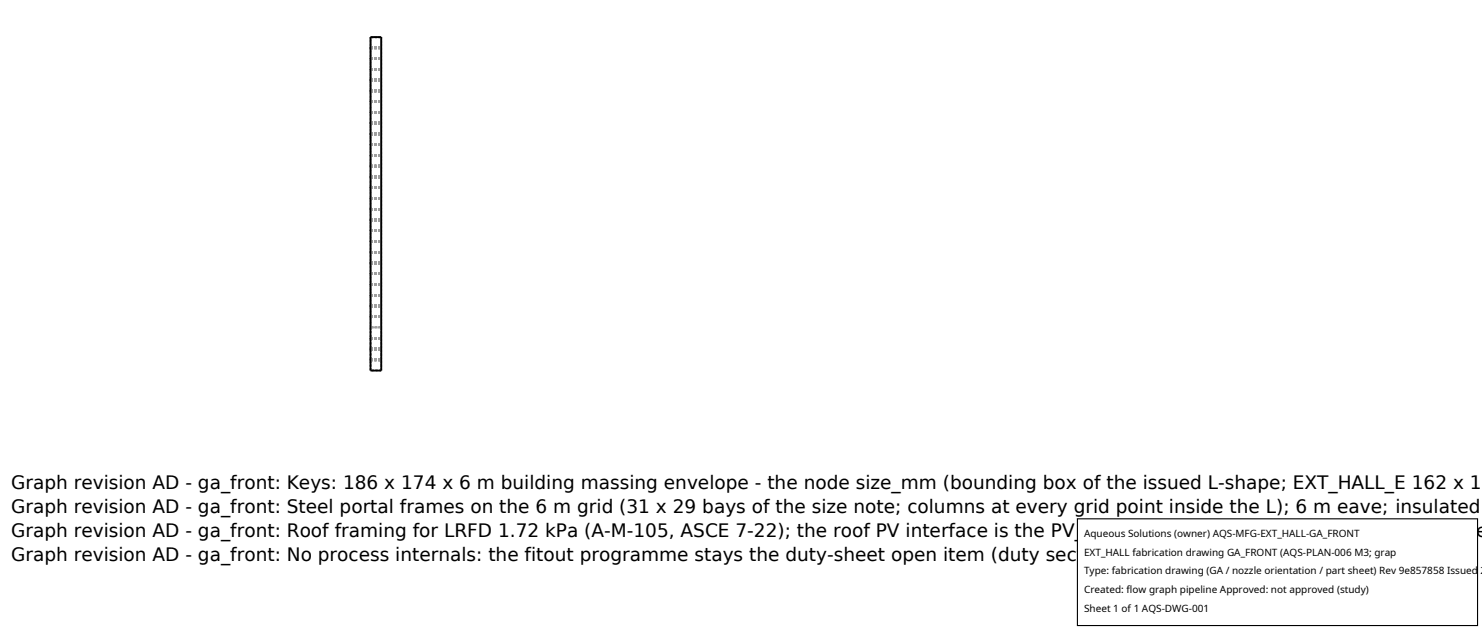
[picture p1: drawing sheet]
<svg xmlns="http://www.w3.org/2000/svg" width="212mm" height="90mm" viewBox="0 0 212 90" stroke-linecap="round" stroke-linejoin="round" font-family="sans-serif">
<defs><g id="words">
<g font-size="2.6">
<text x="1.6" y="69.8">Graph revision AD - ga_front: Keys: 186 x 174 x 6 m building massing envelope - the node size_mm (bounding box of the issued L-shape; EXT_HALL_E 162 x 1</text>
<text x="1.6" y="73.3">Graph revision AD - ga_front: Steel portal frames on the 6 m grid (31 x 29 bays of the size note; columns at every grid point inside the L); 6 m eave; insulated</text>
<text x="1.6" y="76.7">Graph revision AD - ga_front: Roof framing for LRFD 1.72 kPa (A-M-105, ASCE 7-22); the roof PV interface is the PV_ARRAY model (15 array tables, accepted se</text>
<text x="1.6" y="80.2">Graph revision AD - ga_front: No process internals: the fitout programme stays the duty-sheet open item (duty section 8)</text>
</g>
<g font-size="1.4">
<text x="154.8" y="76.6">Aqueous Solutions (owner) AQS-MFG-EXT_HALL-GA_FRONT</text>
<text x="154.8" y="79.3">EXT_HALL fabrication drawing GA_FRONT (AQS-PLAN-006 M3; grap</text>
<text x="154.8" y="82">Type: fabrication drawing (GA / nozzle orientation / part sheet) Rev 9e857858 Issued 2</text>
<text x="154.8" y="84.7">Created: flow graph pipeline Approved: not approved (study)</text>
<text x="154.8" y="87.4">Sheet 1 of 1 AQS-DWG-001</text>
</g>
</g></defs>
<g fill="none" stroke="#a0a0a0" stroke-width=".26" stroke-dasharray=".3 .3" stroke-linecap="butt">
<path d="M52.9 5.3h1.6M53 19.2v-.1M53 17.6v-.1M53 16.1v-.1M53 13v-.1M53 11.5v-.1M53 8.4v-.1M53 6.9v-.1M53 5.4h1.4M53 19.2h1.4M53 19.1h1.4M53 17.6h1.4"/>
<path d="M53 17.5h1.4M53 16.1h1.4M53 16h1.4M53 14.5h1.4M53 13h1.4M53 12.9h1.4M53 11.5h1.4M53 11.4h1.4M53 9.9h1.4M53 8.4h1.4M53 8.3h1.4M53 6.9h1.4"/>
<path d="M53 6.8h1.4M54.4 19.2v-.1M54.4 17.6v-.1M54.4 16.1v-.1M54.4 13v-.1M54.4 11.5v-.1M54.4 8.4v-.1M54.4 6.9v-.1M54.4 5.4h-1.4M54.5 5.3v41.5M53 37.6v-.1M53 36.1v-.1"/>
<path d="M53 34.5v-.1M53 33v-.1M53 29.9v-.1M53 28.4v-.1M53 25.3v-.1M53 23.8v-.1M53 20.7v-.1M53 39.1h1.4M53 37.6h1.4M53 37.5h1.4M53 36.1h1.4M53 36h1.4"/>
<path d="M53 34.5h1.4M53 34.4h1.4M53 33h1.4M53 32.9h1.4M53 31.4h1.4M53 29.9h1.4M53 29.8h1.4M53 28.4h1.4M53 28.3h1.4M53 26.8h1.4M53 25.3h1.4M53 25.2h1.4"/>
<path d="M53 23.8h1.4M53 23.7h1.4M53 22.2h1.4M53 20.7h1.4M53 20.6h1.4M54.4 37.6v-.1M54.4 36.1v-.1M54.4 34.5v-.1M54.4 33v-.1M54.4 29.9v-.1M54.4 28.4v-.1M54.4 25.3v-.1"/>
<path d="M54.4 23.8v-.1M54.4 20.7v-.1M52.9 46.8h1.6M52.9 52.9v-6.1M52.9 46.8v-41.5M53 46.7h1.4M53 52.8v-6.1M53 46.7v-41.3M53 52.8v-47.4M53 51.4v-.1M53 49.9v-.1M53 45.3v-.1"/>
<path d="M53 42.2v-.1M53 40.7v-.1M53 51.4h1.4M53 51.3h1.4M53 49.9h1.4M53 49.8h1.4M53 48.3h1.4M53 45.3h1.4M53 45.2h1.4M53 43.7h1.4M53 42.2h1.4M53 42.1h1.4"/>
<path d="M53 40.7h1.4M53 40.6h1.4M54.4 46.7h-1.4M54.4 52.8v-6.1M54.4 52.8v-47.4M54.4 46.7v-41.3M54.4 51.4v-.1M54.4 49.9v-.1M54.4 45.3v-.1M54.4 42.2v-.1M54.4 40.7v-.1M54.4 52.8h-1.4"/>
<path d="M54.5 46.8h-1.6M54.5 52.9h-1.6M54.5 52.9v-6.1"/>
</g>
<path d="M52.9 5.3h1.6v47.6h-1.6z" fill="none" stroke="#000" stroke-width=".26"/>
<path d="M153.9 74.1h57.1v15.2h-57.1z" fill="#fff" stroke="#000" stroke-width=".16"/>
<use href="#words"/>
</svg>
